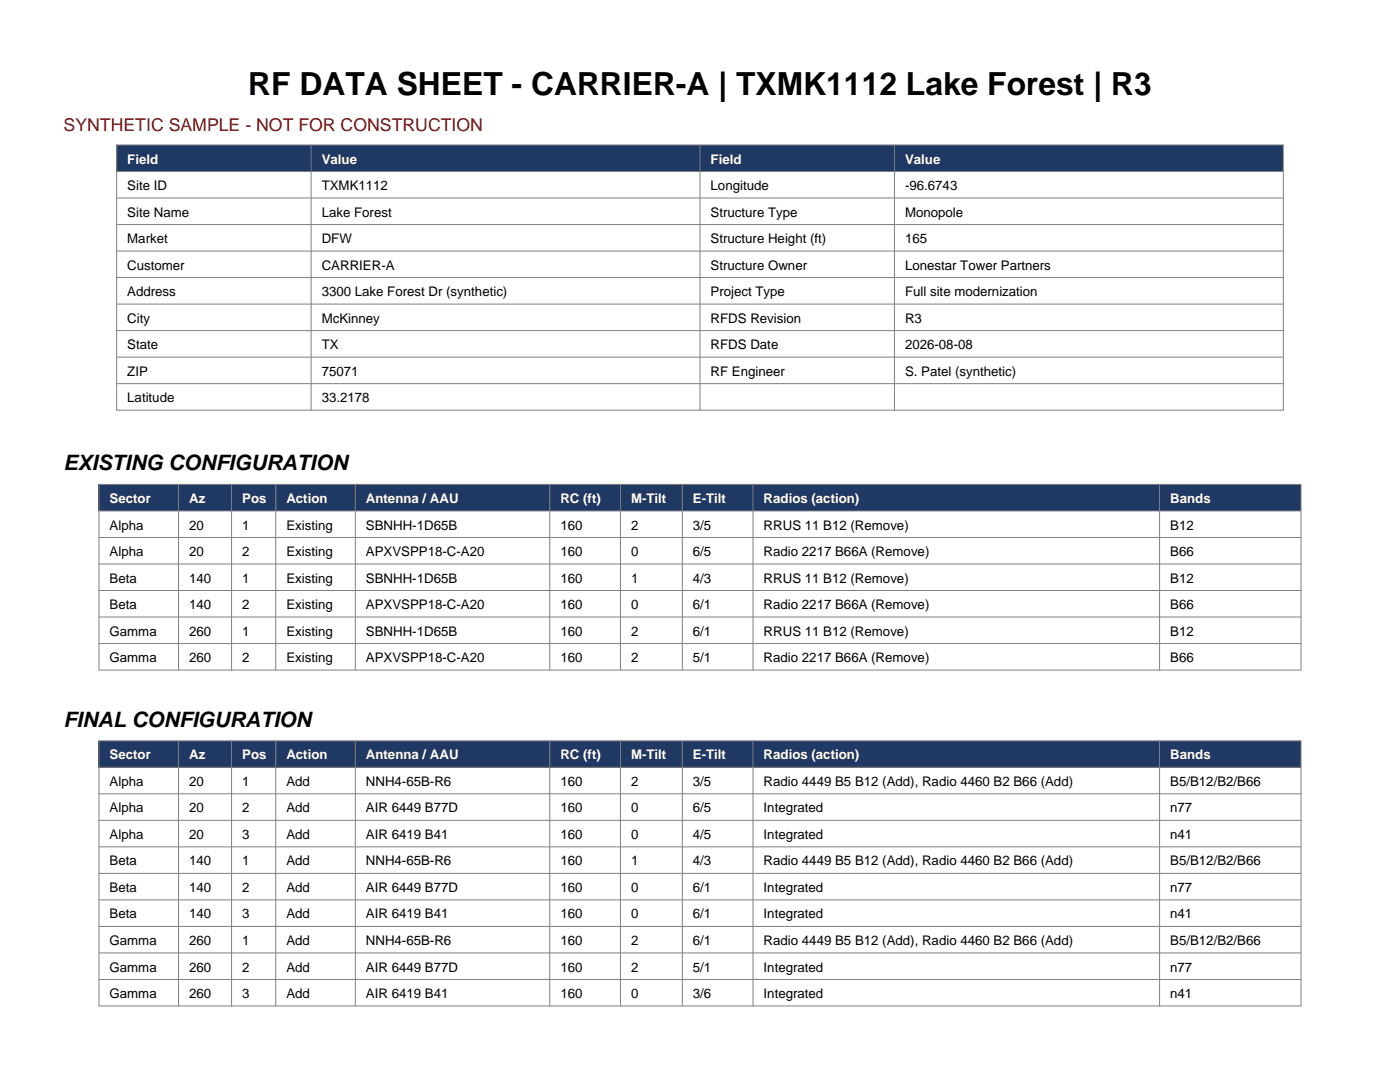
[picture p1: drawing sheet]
<svg xmlns="http://www.w3.org/2000/svg" width="279mm" height="216mm" viewBox="0 0 279 216" stroke-linecap="round" stroke-linejoin="round" font-family="sans-serif">
<defs><g id="words">
<text font-size="6.3" x="49.5" y="19">RF DATA SHEET - CARRIER-A | TXMK1112 Lake Forest | R3</text>
<g font-size="4.2">
<text x="12.7" y="93.8">EXISTING CONFIGURATION</text>
<text x="12.7" y="145">FINAL CONFIGURATION</text>
</g>
<text font-size="3.5" fill="#c00000" x="12.7" y="26.1">SYNTHETIC SAMPLE - NOT FOR CONSTRUCTION</text>
<g font-size="2.6" fill="#fff">
<text x="25.4" y="32.6">Field</text>
<text x="64.2" y="32.6">Value</text>
<text x="141.8" y="32.6">Field</text>
<text x="180.6" y="32.6">Value</text>
<text x="21.9" y="100.4">Sector</text>
<text x="37.7" y="100.4">Az</text>
<text x="48.3" y="100.4">Pos</text>
<text x="57.1" y="100.4">Action</text>
<text x="73" y="100.4">Antenna / AAU</text>
<text x="111.8" y="100.4">RC (ft)</text>
<text x="125.9" y="100.4">M-Tilt</text>
<text x="138.3" y="100.4">E-Tilt</text>
<text x="152.4" y="100.4">Radios (action)</text>
<text x="233.5" y="100.4">Bands</text>
<text x="21.9" y="151.5">Sector</text>
<text x="37.7" y="151.5">Az</text>
<text x="48.3" y="151.5">Pos</text>
<text x="57.1" y="151.5">Action</text>
<text x="73" y="151.5">Antenna / AAU</text>
<text x="111.8" y="151.5">RC (ft)</text>
<text x="125.9" y="151.5">M-Tilt</text>
<text x="138.3" y="151.5">E-Tilt</text>
<text x="152.4" y="151.5">Radios (action)</text>
<text x="233.5" y="151.5">Bands</text>
</g>
<g font-size="2.6">
<text x="25.4" y="37.9">Site ID</text>
<text x="64.2" y="37.9">TXMK1112</text>
<text x="141.8" y="37.9">Longitude</text>
<text x="180.6" y="37.9">-96.6743</text>
<text x="25.4" y="43.2">Site Name</text>
<text x="64.2" y="43.2">Lake Forest</text>
<text x="141.8" y="43.2">Structure Type</text>
<text x="180.6" y="43.2">Monopole</text>
<text x="25.4" y="48.5">Market</text>
<text x="25.4" y="53.8">Customer</text>
<text x="64.2" y="48.5">DFW</text>
<text x="64.2" y="53.8">CARRIER-A</text>
<text x="141.8" y="48.5">Structure Height (ft)</text>
<text x="141.8" y="53.8">Structure Owner</text>
<text x="180.6" y="48.5">165</text>
<text x="180.6" y="53.8">Lonestar Tower Partners</text>
<text x="25.4" y="59.1">Address</text>
<text x="64.2" y="59.1">3300 Lake Forest Dr (synthetic)</text>
<text x="141.8" y="59.1">Project Type</text>
<text x="180.6" y="59.1">Full site modernization</text>
<text x="25.4" y="64.4">City</text>
<text x="64.2" y="64.4">McKinney</text>
<text x="141.8" y="64.4">RFDS Revision</text>
<text x="180.6" y="64.4">R3</text>
<text x="25.4" y="69.7">State</text>
<text x="64.2" y="69.7">TX</text>
<text x="141.8" y="69.7">RFDS Date</text>
<text x="180.6" y="69.7">2026-08-08</text>
<text x="25.4" y="75">ZIP</text>
<text x="64.2" y="75">75071</text>
<text x="141.8" y="75">RF Engineer</text>
<text x="180.6" y="75">S. Patel (synthetic)</text>
<text x="25.4" y="80.3">Latitude</text>
<text x="64.2" y="80.3">33.2178</text>
<text x="21.9" y="105.7">Alpha</text>
<text x="37.7" y="105.7">20</text>
<text x="48.3" y="105.7">1</text>
<text x="57.1" y="105.7">Existing</text>
<text x="73" y="105.7">SBNHH-1D65B</text>
<text x="111.8" y="105.7">160</text>
<text x="125.9" y="105.7">2</text>
<text x="138.3" y="105.7">3/5</text>
<text x="152.4" y="105.7">RRUS 11 B12 (Remove)</text>
<text x="233.5" y="105.7">B12</text>
<text x="21.9" y="110.9">Alpha</text>
<text x="37.7" y="110.9">20</text>
<text x="48.3" y="110.9">2</text>
<text x="57.1" y="110.9">Existing</text>
<text x="73" y="110.9">APXVSPP18-C-A20</text>
<text x="111.8" y="110.9">160</text>
<text x="125.9" y="110.9">0</text>
<text x="138.3" y="110.9">6/5</text>
<text x="152.4" y="110.9">Radio 2217 B66A (Remove)</text>
<text x="233.5" y="110.9">B66</text>
<text x="21.9" y="116.2">Beta</text>
<text x="37.7" y="116.2">140</text>
<text x="48.3" y="116.2">1</text>
<text x="57.1" y="116.2">Existing</text>
<text x="73" y="116.2">SBNHH-1D65B</text>
<text x="111.8" y="116.2">160</text>
<text x="125.9" y="116.2">1</text>
<text x="138.3" y="116.2">4/3</text>
<text x="152.4" y="116.2">RRUS 11 B12 (Remove)</text>
<text x="233.5" y="116.2">B12</text>
<text x="21.9" y="121.5">Beta</text>
<text x="37.7" y="121.5">140</text>
<text x="48.3" y="121.5">2</text>
<text x="57.1" y="121.5">Existing</text>
<text x="73" y="121.5">APXVSPP18-C-A20</text>
<text x="111.8" y="121.5">160</text>
<text x="125.9" y="121.5">0</text>
<text x="138.3" y="121.5">6/1</text>
<text x="152.4" y="121.5">Radio 2217 B66A (Remove)</text>
<text x="233.5" y="121.5">B66</text>
<text x="21.9" y="126.8">Gamma</text>
<text x="37.7" y="126.8">260</text>
<text x="48.3" y="126.8">1</text>
<text x="57.1" y="126.8">Existing</text>
<text x="73" y="126.8">SBNHH-1D65B</text>
<text x="111.8" y="126.8">160</text>
<text x="125.9" y="126.8">2</text>
<text x="138.3" y="126.8">6/1</text>
<text x="152.4" y="126.8">RRUS 11 B12 (Remove)</text>
<text x="233.5" y="126.8">B12</text>
<text x="21.9" y="132.1">Gamma</text>
<text x="37.7" y="132.1">260</text>
<text x="48.3" y="132.1">2</text>
<text x="57.1" y="132.1">Existing</text>
<text x="73" y="132.1">APXVSPP18-C-A20</text>
<text x="111.8" y="132.1">160</text>
<text x="125.9" y="132.1">2</text>
<text x="138.3" y="132.1">5/1</text>
<text x="152.4" y="132.1">Radio 2217 B66A (Remove)</text>
<text x="233.5" y="132.1">B66</text>
<text x="21.9" y="156.8">Alpha</text>
<text x="37.7" y="156.8">20</text>
<text x="48.3" y="156.8">1</text>
<text x="57.1" y="156.8">Add</text>
<text x="73" y="156.8">NNH4-65B-R6</text>
<text x="111.8" y="156.8">160</text>
<text x="125.9" y="156.8">2</text>
<text x="138.3" y="156.8">3/5</text>
<text x="152.4" y="156.8">Radio 4449 B5 B12 (Add), Radio 4460 B2 B66 (Add)</text>
<text x="233.5" y="156.8">B5/B12/B2/B66</text>
<text x="21.9" y="162.1">Alpha</text>
<text x="21.9" y="167.4">Alpha</text>
<text x="37.7" y="162.1">20</text>
<text x="37.7" y="167.4">20</text>
<text x="48.3" y="162.1">2</text>
<text x="48.3" y="167.4">3</text>
<text x="57.1" y="162.1">Add</text>
<text x="57.1" y="167.4">Add</text>
<text x="73" y="162.1">AIR 6449 B77D</text>
<text x="73" y="167.4">AIR 6419 B41</text>
<text x="111.8" y="162.1">160</text>
<text x="111.8" y="167.4">160</text>
<text x="125.9" y="162.1">0</text>
<text x="125.9" y="167.4">0</text>
<text x="138.3" y="162.1">6/5</text>
<text x="138.3" y="167.4">4/5</text>
<text x="152.4" y="162.1">Integrated</text>
<text x="152.4" y="167.4">Integrated</text>
<text x="233.5" y="162.1">n77</text>
<text x="233.5" y="167.4">n41</text>
<text x="21.9" y="172.7">Beta</text>
<text x="37.7" y="172.7">140</text>
<text x="48.3" y="172.7">1</text>
<text x="57.1" y="172.7">Add</text>
<text x="73" y="172.7">NNH4-65B-R6</text>
<text x="111.8" y="172.7">160</text>
<text x="125.9" y="172.7">1</text>
<text x="138.3" y="172.7">4/3</text>
<text x="152.4" y="172.7">Radio 4449 B5 B12 (Add), Radio 4460 B2 B66 (Add)</text>
<text x="233.5" y="172.7">B5/B12/B2/B66</text>
<text x="21.9" y="178">Beta</text>
<text x="37.7" y="178">140</text>
<text x="48.3" y="178">2</text>
<text x="57.1" y="178">Add</text>
<text x="73" y="178">AIR 6449 B77D</text>
<text x="111.8" y="178">160</text>
<text x="125.9" y="178">0</text>
<text x="138.3" y="178">6/1</text>
<text x="152.4" y="178">Integrated</text>
<text x="233.5" y="178">n77</text>
<text x="21.9" y="183.3">Beta</text>
<text x="37.7" y="183.3">140</text>
<text x="48.3" y="183.3">3</text>
<text x="57.1" y="183.3">Add</text>
<text x="73" y="183.3">AIR 6419 B41</text>
<text x="111.8" y="183.3">160</text>
<text x="125.9" y="183.3">0</text>
<text x="138.3" y="183.3">6/1</text>
<text x="152.4" y="183.3">Integrated</text>
<text x="233.5" y="183.3">n41</text>
<text x="21.9" y="188.6">Gamma</text>
<text x="37.7" y="188.6">260</text>
<text x="48.3" y="188.6">1</text>
<text x="57.1" y="188.6">Add</text>
<text x="73" y="188.6">NNH4-65B-R6</text>
<text x="111.8" y="188.6">160</text>
<text x="125.9" y="188.6">2</text>
<text x="138.3" y="188.6">6/1</text>
<text x="152.4" y="188.6">Radio 4449 B5 B12 (Add), Radio 4460 B2 B66 (Add)</text>
<text x="233.5" y="188.6">B5/B12/B2/B66</text>
<text x="21.9" y="193.9">Gamma</text>
<text x="37.7" y="193.9">260</text>
<text x="48.3" y="193.9">2</text>
<text x="57.1" y="193.9">Add</text>
<text x="73" y="193.9">AIR 6449 B77D</text>
<text x="111.8" y="193.9">160</text>
<text x="125.9" y="193.9">2</text>
<text x="138.3" y="193.9">5/1</text>
<text x="152.4" y="193.9">Integrated</text>
<text x="233.5" y="193.9">n77</text>
<text x="21.9" y="199.1">Gamma</text>
<text x="37.7" y="199.1">260</text>
<text x="48.3" y="199.1">3</text>
<text x="57.1" y="199.1">Add</text>
<text x="73" y="199.1">AIR 6419 B41</text>
<text x="111.8" y="199.1">160</text>
<text x="125.9" y="199.1">0</text>
<text x="138.3" y="199.1">3/6</text>
<text x="152.4" y="199.1">Integrated</text>
<text x="233.5" y="199.1">n41</text>
</g>
</g></defs>
<path d="M23.3 28.9h232.8v5.3h-232.8z" fill-rule="evenodd" fill="#1f3864"/>
<g fill="none" stroke="#808080" stroke-width=".2">
<path d="M23.3 28.9h232.8v52.9h-232.8zM23.3 34.2h232.8M23.3 39.5h232.8M62.1 28.9v52.9M139.7 28.9v52.9M178.5 28.9v52.9M23.3 44.8h232.8M23.3 50.1h232.8M23.3 55.4h232.8M23.3 60.7h232.8M23.3 66h232.8M23.3 71.3h232.8"/>
<path d="M23.3 76.6h232.8"/>
</g>
<path d="M19.8 96.7h239.8v5.3h-239.8z" fill-rule="evenodd" fill="#1f3864"/>
<g fill="none" stroke="#808080" stroke-width=".2">
<path d="M19.8 96.7h239.8v37h-239.8zM35.6 96.7v37M46.2 96.7v37M55 96.7v37M70.9 96.7v37M109.7 96.7v37M123.8 96.7v37M136.2 96.7v37M150.3 96.7v37M231.4 96.7v37M19.8 102h239.8M19.8 107.2h239.8"/>
<path d="M19.8 112.5h239.8M19.8 117.8h239.8M19.8 123.1h239.8M19.8 128.4h239.8"/>
</g>
<path d="M19.8 147.8h239.8v5.3h-239.8z" fill-rule="evenodd" fill="#1f3864"/>
<g fill="none" stroke="#808080" stroke-width=".2">
<path d="M19.8 147.8h239.8v52.9h-239.8zM19.8 153.1h239.8M19.8 158.4h239.8M35.6 147.8v52.9M46.2 147.8v52.9M55 147.8v52.9M70.9 147.8v52.9M109.7 147.8v52.9M123.8 147.8v52.9M136.2 147.8v52.9M150.3 147.8v52.9M231.4 147.8v52.9"/>
<path d="M19.8 163.7h239.8M19.8 169h239.8M19.8 174.3h239.8M19.8 179.6h239.8M19.8 184.9h239.8M19.8 190.1h239.8M19.8 195.4h239.8"/>
</g>
<use href="#words"/>
</svg>
